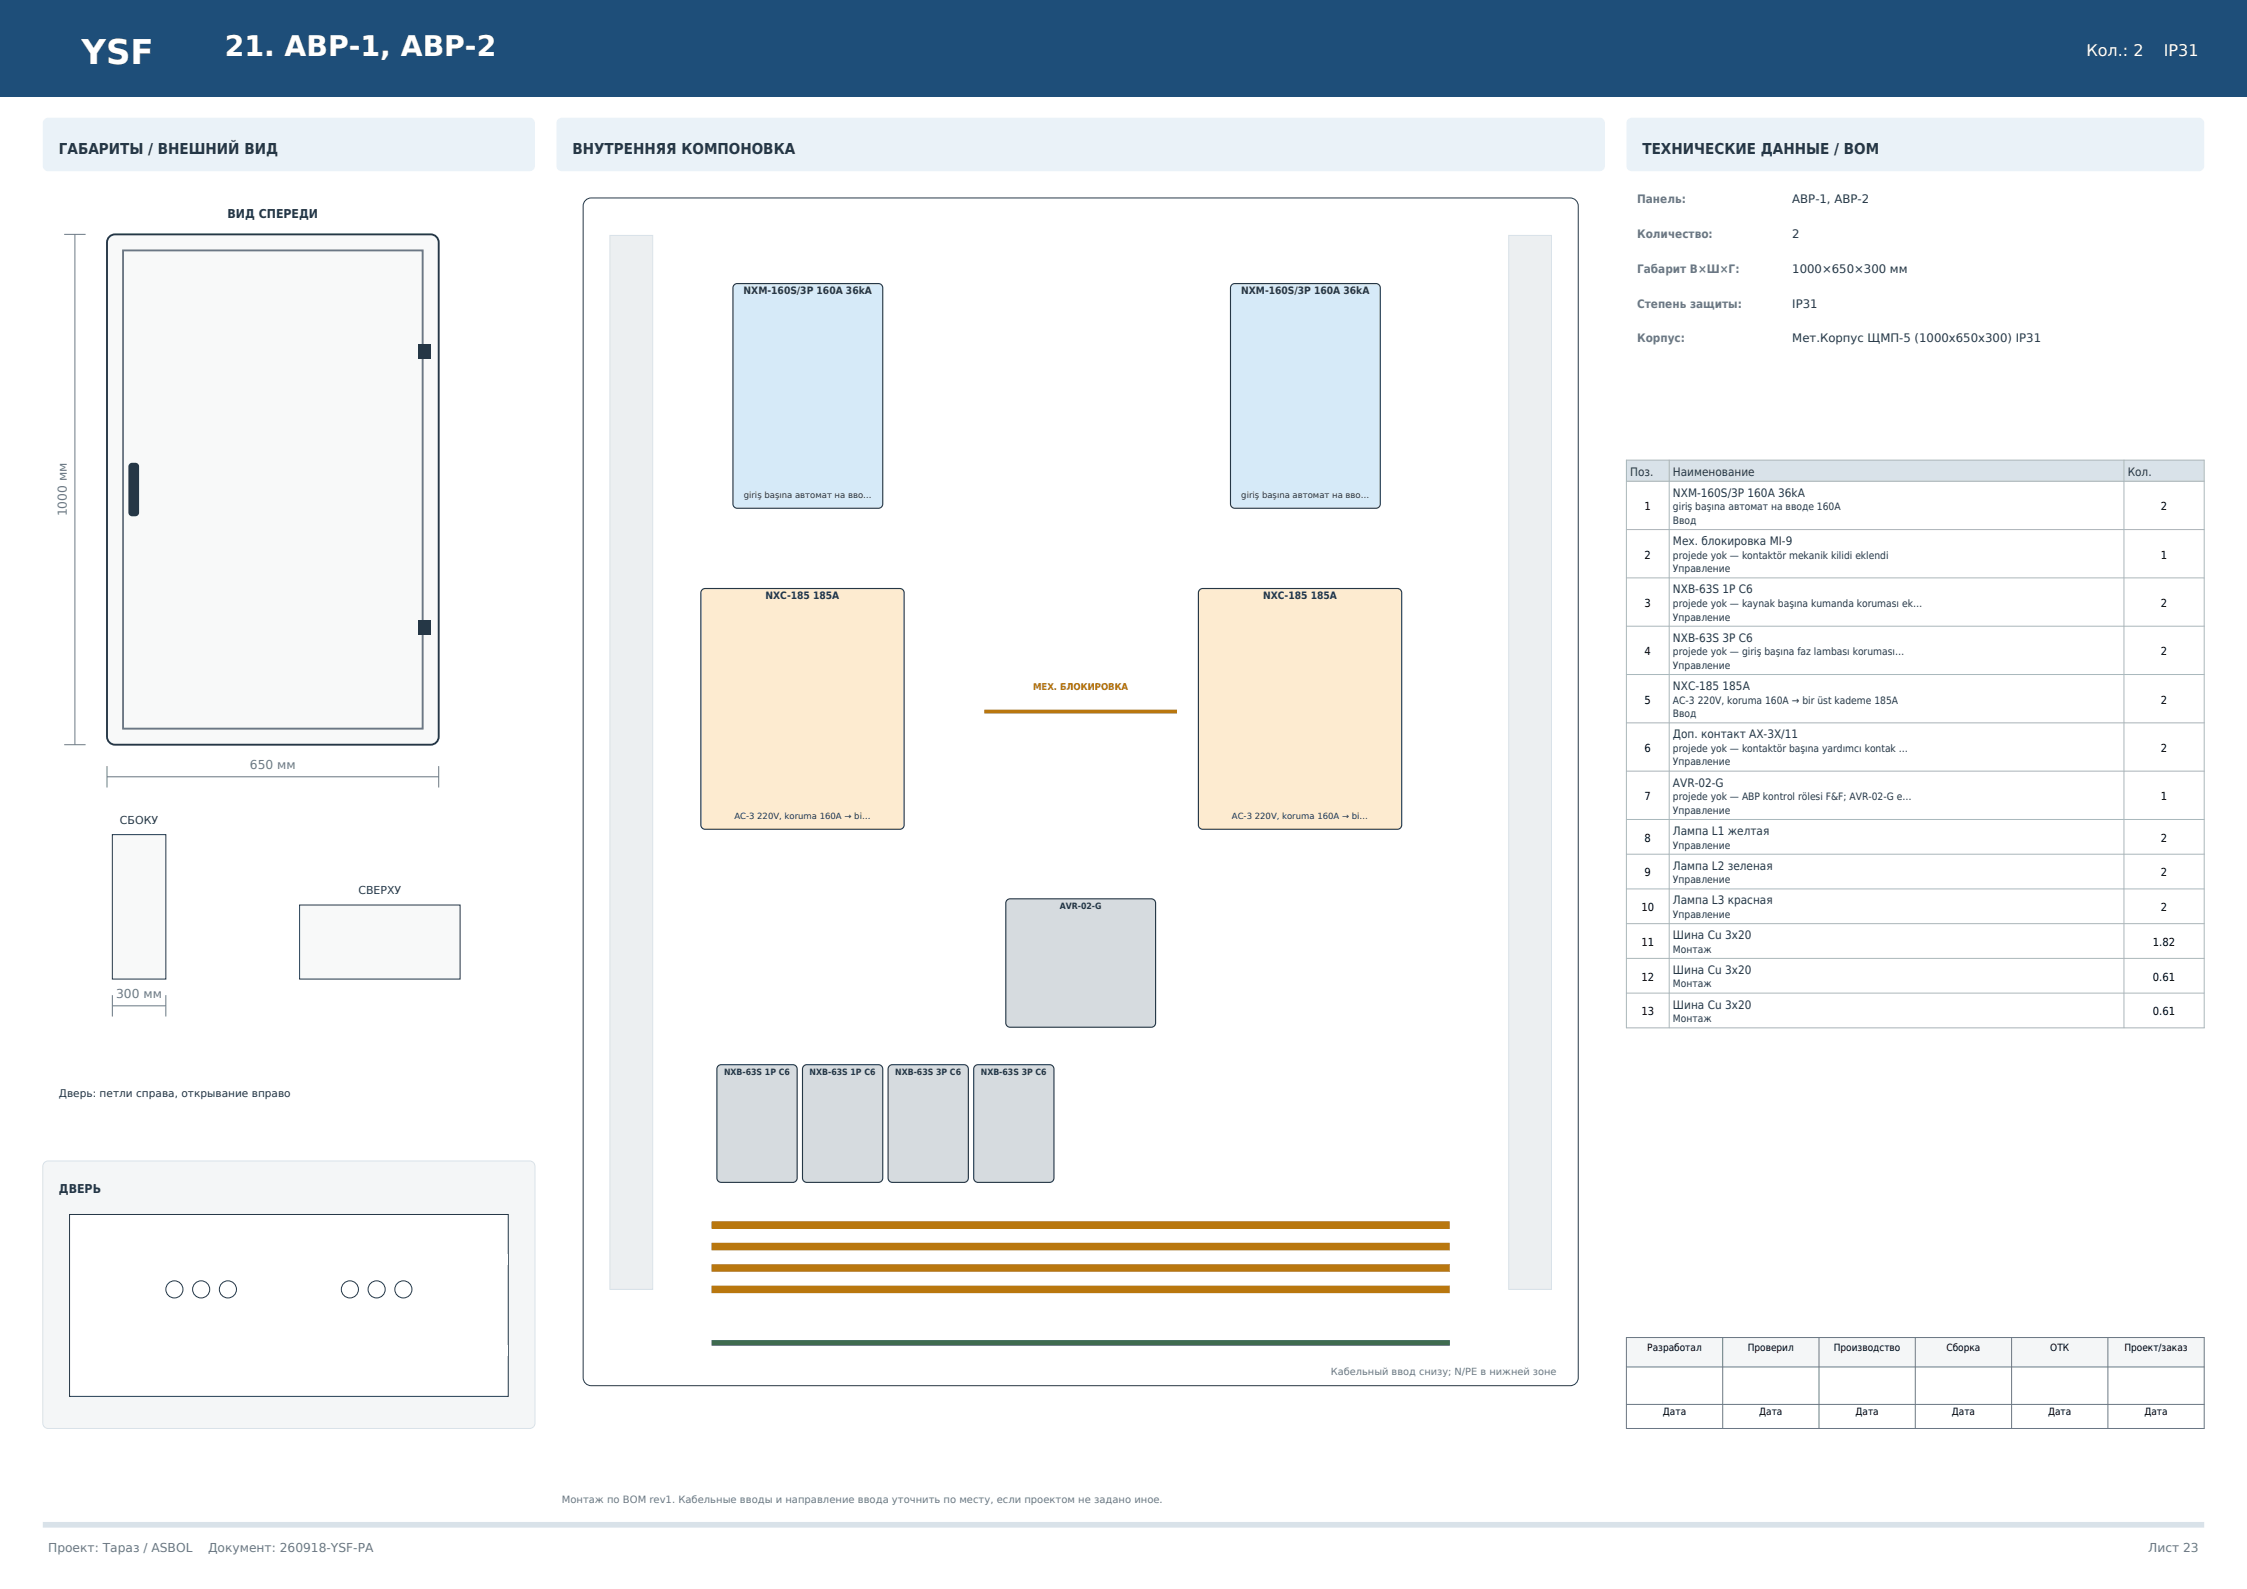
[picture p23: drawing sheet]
<svg xmlns="http://www.w3.org/2000/svg" width="420mm" height="297mm" viewBox="0 0 420 297" stroke-linecap="round" stroke-linejoin="round" font-family="sans-serif">
<defs><g id="words">
<text font-size="6.3" fill="#fff" x="15.2" y="11.9">YSF</text>
<text font-size="5.3" fill="#fff" x="42" y="10.5">21. АВР-1, АВР-2</text>
<g font-size="3" fill="#fff">
<text x="390" y="10.5">Кол.: 2</text>
<text x="404.5" y="10.5">IP31</text>
</g>
<g font-size="2.8" fill="#253746">
<text x="11" y="28.7">ГАБАРИТЫ / ВНЕШНИЙ ВИД</text>
<text x="107" y="28.7">ВНУТРЕННЯЯ КОМПОНОВКА</text>
<text x="307" y="28.7">ТЕХНИЧЕСКИЕ ДАННЫЕ / BOM</text>
</g>
<g font-size="2.3" fill="#253746">
<text x="42.5" y="40.8">ВИД СПЕРЕДИ</text>
<text x="11" y="223">ДВЕРЬ</text>
</g>
<g font-size="2.3" fill="#6b7785">
<text x="12.5" y="96.5" transform="rotate(-90 12.5 96.5)">1000 мм</text>
<text x="46.7" y="143.8">650 мм</text>
<text x="21.7" y="186.6">300 мм</text>
<text x="9" y="290">Проект: Тараз / ASBOL</text>
<text x="38.9" y="290">Документ: 260918-YSF-PA</text>
<text x="401.5" y="290">Лист 23</text>
</g>
<g font-size="2.2" fill="#6b7785">
<text x="306" y="38">Панель:</text>
<text x="306" y="44.5">Количество:</text>
<text x="306" y="51">Габарит В×Ш×Г:</text>
<text x="306" y="57.5">Степень защиты:</text>
<text x="306" y="64">Корпус:</text>
</g>
<g font-size="2.2" fill="#253746">
<text x="335" y="38">АВР-1, АВР-2</text>
<text x="335" y="44.5">2</text>
<text x="335" y="51">1000×650×300 мм</text>
<text x="335" y="57.5">IP31</text>
<text x="335" y="64">Мет.Корпус ЩМП-5 (1000x650x300) IP31</text>
<text x="304.7" y="88.9">Поз.</text>
<text x="312.7" y="88.9">Наименование</text>
<text x="397.7" y="88.9">Кол.</text>
<text x="312.7" y="92.8">NXM-160S/3Р 160A 36kA</text>
<text x="312.7" y="101.9">Мех. блокировка MI-9</text>
<text x="312.7" y="110.9">NXB-63S 1P C6</text>
<text x="312.7" y="119.9">NXB-63S 3P C6</text>
<text x="312.7" y="129">NXC-185 185A</text>
<text x="312.7" y="138">Доп. контакт AX-3X/11</text>
<text x="312.7" y="147">AVR-02-G</text>
<text x="312.7" y="156.1">Лампа L1 желтая</text>
<text x="312.7" y="162.6">Лампа L2 зеленая</text>
<text x="312.7" y="169">Лампа L3 красная</text>
<text x="312.7" y="175.5">Шина Cu 3x20</text>
<text x="312.7" y="182">Шина Cu 3x20</text>
<text x="312.7" y="188.5">Шина Cu 3x20</text>
</g>
<g font-size="2.1">
<text x="307.4" y="95.4">1</text>
<text x="403.9" y="95.4">2</text>
<text x="307.4" y="104.4">2</text>
<text x="403.9" y="104.4">1</text>
<text x="307.4" y="113.4">3</text>
<text x="403.9" y="113.4">2</text>
<text x="307.4" y="122.5">4</text>
<text x="403.9" y="122.5">2</text>
<text x="307.4" y="131.5">5</text>
<text x="403.9" y="131.5">2</text>
<text x="307.4" y="140.5">6</text>
<text x="403.9" y="140.5">2</text>
<text x="307.4" y="149.6">7</text>
<text x="403.9" y="149.6">1</text>
<text x="307.4" y="157.3">8</text>
<text x="403.9" y="157.3">2</text>
<text x="307.4" y="163.8">9</text>
<text x="403.9" y="163.8">2</text>
<text x="306.8" y="170.3">10</text>
<text x="403.9" y="170.3">2</text>
<text x="306.8" y="176.8">11</text>
<text x="402.4" y="176.8">1.82</text>
<text x="306.8" y="183.3">12</text>
<text x="402.4" y="183.3">0.61</text>
<text x="306.8" y="189.8">13</text>
<text x="402.4" y="189.8">0.61</text>
</g>
<g font-size="2" fill="#253746">
<text x="22.4" y="154">СБОКУ</text>
<text x="67" y="167.2">СВЕРХУ</text>
<text x="11" y="205">Дверь: петли справа, открывание вправо</text>
</g>
<g font-size="1.9" fill="#253746">
<text x="139" y="54.9">NXM-160S/3Р 160A 36kA</text>
<text x="232" y="54.9">NXM-160S/3Р 160A 36kA</text>
<text x="312.7" y="95.4">giriş başına автомат на вводе 160А</text>
<text x="312.7" y="97.9">Ввод</text>
<text x="312.7" y="104.4">projede yok — kontaktör mekanik kilidi eklendi</text>
<text x="312.7" y="107">Управление</text>
<text x="143.1" y="111.9">NXC-185 185A</text>
<text x="236.1" y="111.9">NXC-185 185A</text>
<text x="312.7" y="113.4">projede yok — kaynak başına kumanda koruması ek…</text>
<text x="312.7" y="116">Управление</text>
<text x="312.7" y="122.5">projede yok — giriş başına faz lambası koruması…</text>
<text x="312.7" y="125">Управление</text>
<text x="312.7" y="131.5">AC-3 220V, koruma 160А → bir üst kademe 185А</text>
<text x="312.7" y="134">Ввод</text>
<text x="312.7" y="140.5">projede yok — kontaktör başına yardımcı kontak …</text>
<text x="312.7" y="143.1">Управление</text>
<text x="312.7" y="149.6">projede yok — АВР kontrol rölesi F&amp;F; AVR-02-G e…</text>
<text x="312.7" y="152.1">Управление</text>
<text x="312.7" y="158.6">Управление</text>
<text x="312.7" y="165.1">Управление</text>
<text x="312.7" y="171.6">Управление</text>
<text x="312.7" y="178.1">Монтаж</text>
<text x="312.7" y="184.6">Монтаж</text>
<text x="312.7" y="191.1">Монтаж</text>
</g>
<g font-size="1.9">
<text x="307.9" y="252.5">Разработал</text>
<text x="326.7" y="252.5">Проверил</text>
<text x="342.8" y="252.5">Производство</text>
<text x="363.8" y="252.5">Сборка</text>
<text x="383.2" y="252.5">ОТК</text>
<text x="397.1" y="252.5">Проект/заказ</text>
<text x="310.8" y="264.5">Дата</text>
<text x="328.8" y="264.5">Дата</text>
<text x="346.8" y="264.5">Дата</text>
<text x="364.8" y="264.5">Дата</text>
<text x="382.8" y="264.5">Дата</text>
<text x="400.8" y="264.5">Дата</text>
</g>
<text font-size="1.9" fill="#6b7785" x="105" y="281">Монтаж по BOM rev1. Кабельные вводы и направление ввода уточнить по месту, если проектом не задано иное.</text>
<text font-size="1.8" fill="#a93226" x="193.1" y="129">МЕХ. БЛОКИРОВКА</text>
<text font-size="1.8" fill="#6b7785" x="248.8" y="257">Кабельный ввод снизу; N/PE в нижней зоне</text>
<g font-size="1.6" fill="#253746">
<text x="139" y="93">giriş başına автомат на вво…</text>
<text x="232" y="93">giriş başına автомат на вво…</text>
<text x="137.3" y="153">AC-3 220V, koruma 160А → bi…</text>
<text x="230.3" y="153">AC-3 220V, koruma 160А → bi…</text>
<text x="198.1" y="169.9">AVR-02-G</text>
<text x="135.3" y="200.9">NXB-63S 1P C6</text>
<text x="151.3" y="200.9">NXB-63S 1P C6</text>
<text x="167.3" y="200.9">NXB-63S 3P C6</text>
<text x="183.3" y="200.9">NXB-63S 3P C6</text>
</g>
</g></defs>
<g fill="#1e4e79">
<path d="M0 0h420v18h-420z" fill-rule="evenodd"/>
<path d="M8.6 5.6l.9-.5 .5-.1h24a2 2 0 0 1 2 2v6a2 2 0 0 1-2 2h-24a2 2 0 0 1-2-2v-6l.1-.5z" fill-rule="evenodd"/>
</g>
<path d="M8.3 22.3l.7-.3h90a1 1 0 0 1 1 1v8a1 1 0 0 1-1 1h-90a1 1 0 0 1-1-1v-8z" fill-rule="evenodd" fill="#eaf2f8"/>
<path d="M20.6 44.1l.9-.3h59a1.5 1.5 0 0 1 1.5 1.5v92.4a1.5 1.5 0 0 1-1.5 1.5h-59a1.5 1.5 0 0 1-1.5-1.5v-92.4l.1-.5z" fill-rule="evenodd" fill="#f8f9f9" stroke="#253746" stroke-width=".35"/>
<path d="M23 46.8h56v89.4h-56z" fill="none" stroke="#6b7785" stroke-width=".35"/>
<g fill="#253746">
<path d="M78.2 115.9h2.4v2.8h-2.4z" fill-rule="evenodd"/>
<path d="M78.2 64.3h2.4v2.8h-2.4z" fill-rule="evenodd"/>
<path d="M24.2 86.7a1.13 1.13 0 0 1 1.8 .5v8.6a.7 .7 0 0 1-.7 .7h-.6a.7 .7 0 0 1-.7-.7v-8.6z" fill-rule="evenodd"/>
</g>
<path d="M12 43.8h4M14 43.8v95.4M12 139.2h4M20 145.2h62M20 143.2v4M82 143.2v4" fill="none" stroke="#6b7785" stroke-width=".19"/>
<path d="M21 156h10v27h-10z" fill-rule="evenodd" fill="#f8f9f9" stroke="#253746" stroke-width=".19"/>
<path d="M21 188h10M21 186v4M31 186v4" fill="none" stroke="#6b7785" stroke-width=".19"/>
<path d="M56 169.2h30v13.8h-30z" fill-rule="evenodd" fill="#f8f9f9" stroke="#253746" stroke-width=".19"/>
<path d="M8.3 217.3l.7-.3h90a1 1 0 0 1 1 1v48a1 1 0 0 1-1 1h-90a1 1 0 0 1-1-1v-48z" fill-rule="evenodd" fill="#f4f6f7" stroke="#d9e2e9" stroke-width=".19"/>
<path d="M13 227h82v34h-82z" fill-rule="evenodd" fill="#fff" stroke="#253746" stroke-width=".19"/>
<g fill="#fff">
<path d="M93 251.5h2v2h-2z" fill-rule="evenodd"/>
<path d="M93 234.5h2v2h-2z" fill-rule="evenodd"/>
<path d="M15.2 241.1l1.3-.1 .3 .1 .2 .4v5l-.1 .3-.4 .2-1.3-.1-.2-.4v-5z" fill-rule="evenodd"/>
</g>
<g fill="none" stroke="#253746" stroke-width=".19">
<circle cx="32.6" cy="241" r="1.6"/>
<circle cx="37.6" cy="241" r="1.6"/>
<circle cx="42.6" cy="241" r="1.6"/>
<circle cx="65.4" cy="241" r="1.6"/>
<circle cx="70.4" cy="241" r="1.6"/>
<circle cx="75.4" cy="241" r="1.6"/>
</g>
<path d="M104.3 22.3l.7-.3h194a1 1 0 0 1 1 1v8a1 1 0 0 1-1 1h-194a1 1 0 0 1-1-1v-8z" fill-rule="evenodd" fill="#eaf2f8"/>
<path d="M109.6 37.3l.9-.3h183a1.5 1.5 0 0 1 1.5 1.5v219a1.5 1.5 0 0 1-1.5 1.5h-183a1.5 1.5 0 0 1-1.5-1.5v-219l.1-.5z" fill-rule="evenodd" fill="#fff" stroke="#253746" stroke-width=".19"/>
<g fill="#eceff1" stroke="#d9e2e9" stroke-width=".19">
<path d="M114 44h8v197h-8z" fill-rule="evenodd"/>
<path d="M282 44h8v197h-8z" fill-rule="evenodd"/>
</g>
<g fill="#d6eaf8" stroke="#253746" stroke-width=".21">
<path d="M137.2 53.2l.6-.2h26.4a.8 .8 0 0 1 .8 .8v40.4a.8 .8 0 0 1-.8 .8h-26.4a.8 .8 0 0 1-.8-.8v-40.4z" fill-rule="evenodd"/>
<path d="M230.2 53.2l.6-.2h26.4a.8 .8 0 0 1 .8 .8v40.4a.8 .8 0 0 1-.8 .8h-26.4a.8 .8 0 0 1-.8-.8v-40.4z" fill-rule="evenodd"/>
</g>
<g fill="#fdebd0" stroke="#253746" stroke-width=".21">
<path d="M131.2 110.2l.6-.2h36.4a.8 .8 0 0 1 .8 .8v43.4a.8 .8 0 0 1-.8 .8h-36.4a.8 .8 0 0 1-.8-.8v-43.4z" fill-rule="evenodd"/>
<path d="M224.2 110.2l.6-.2h36.4a.8 .8 0 0 1 .8 .8v43.4a.8 .8 0 0 1-.8 .8h-36.4a.8 .8 0 0 1-.8-.8v-43.4z" fill-rule="evenodd"/>
</g>
<path d="M184 133h36" fill="none" stroke="#a93226" stroke-width=".71" stroke-linecap="butt"/>
<g fill="#d6dbdf" stroke="#253746" stroke-width=".21">
<path d="M188.2 168.2l.6-.2h26.4a.8 .8 0 0 1 .8 .8v22.4a.8 .8 0 0 1-.8 .8h-26.4a.8 .8 0 0 1-.8-.8v-22.4z" fill-rule="evenodd"/>
<path d="M134.2 199.2l.6-.2h13.4a.8 .8 0 0 1 .8 .8v20.4a.8 .8 0 0 1-.8 .8h-13.4a.8 .8 0 0 1-.8-.8v-20.4z" fill-rule="evenodd"/>
<path d="M150.2 199.2l.6-.2h13.4a.8 .8 0 0 1 .8 .8v20.4a.8 .8 0 0 1-.8 .8h-13.4a.8 .8 0 0 1-.8-.8v-20.4z" fill-rule="evenodd"/>
<path d="M166.2 199.2l.6-.2h13.4a.8 .8 0 0 1 .8 .8v20.4a.8 .8 0 0 1-.8 .8h-13.4a.8 .8 0 0 1-.8-.8v-20.4z" fill-rule="evenodd"/>
<path d="M182.2 199.2l.6-.2h13.4a.8 .8 0 0 1 .8 .8v20.4a.8 .8 0 0 1-.8 .8h-13.4a.8 .8 0 0 1-.8-.8v-20.4z" fill-rule="evenodd"/>
</g>
<path d="M133 237h138M133 233h138M133 229h138M133 241h138" fill="none" stroke="#b9770e" stroke-width="1.4" stroke-linecap="butt"/>
<path d="M133 251h138" fill="none" stroke="#3f6b4f" stroke-width="1.1" stroke-linecap="butt"/>
<path d="M304.3 22.3l.7-.3h106a1 1 0 0 1 1 1v8a1 1 0 0 1-1 1h-106a1 1 0 0 1-1-1v-8z" fill-rule="evenodd" fill="#eaf2f8"/>
<path d="M304 86h108v4h-108z" fill-rule="evenodd" fill="#d9e2e9"/>
<g fill="none" stroke="#aab7b8" stroke-width=".19">
<path d="M304 86h108v106.1h-108zM304 90h108M304 99h108M312 86v106.1M397 86v106.1M304 108h108M304 117h108M304 126.1h108M304 135.1h108M304 144.1h108M304 153.2h108M304 159.7h108"/>
<path d="M304 166.2h108M304 172.6h108M304 179.1h108M304 185.6h108"/>
</g>
<path d="M304 250h108v5.5h-108z" fill-rule="evenodd" fill="#f4f6f7"/>
<path d="M304 250h108v17h-108zM304 255.5h108M322 250v17M340 250v17M358 250v17M376 250v17M394 250v17M304 262.5h108" fill="none" stroke="#6b7785" stroke-width=".19"/>
<path d="M8 285h404" fill="none" stroke="#d9e2e9" stroke-width="1.1" stroke-linecap="butt"/>
<use href="#words"/>
</svg>
